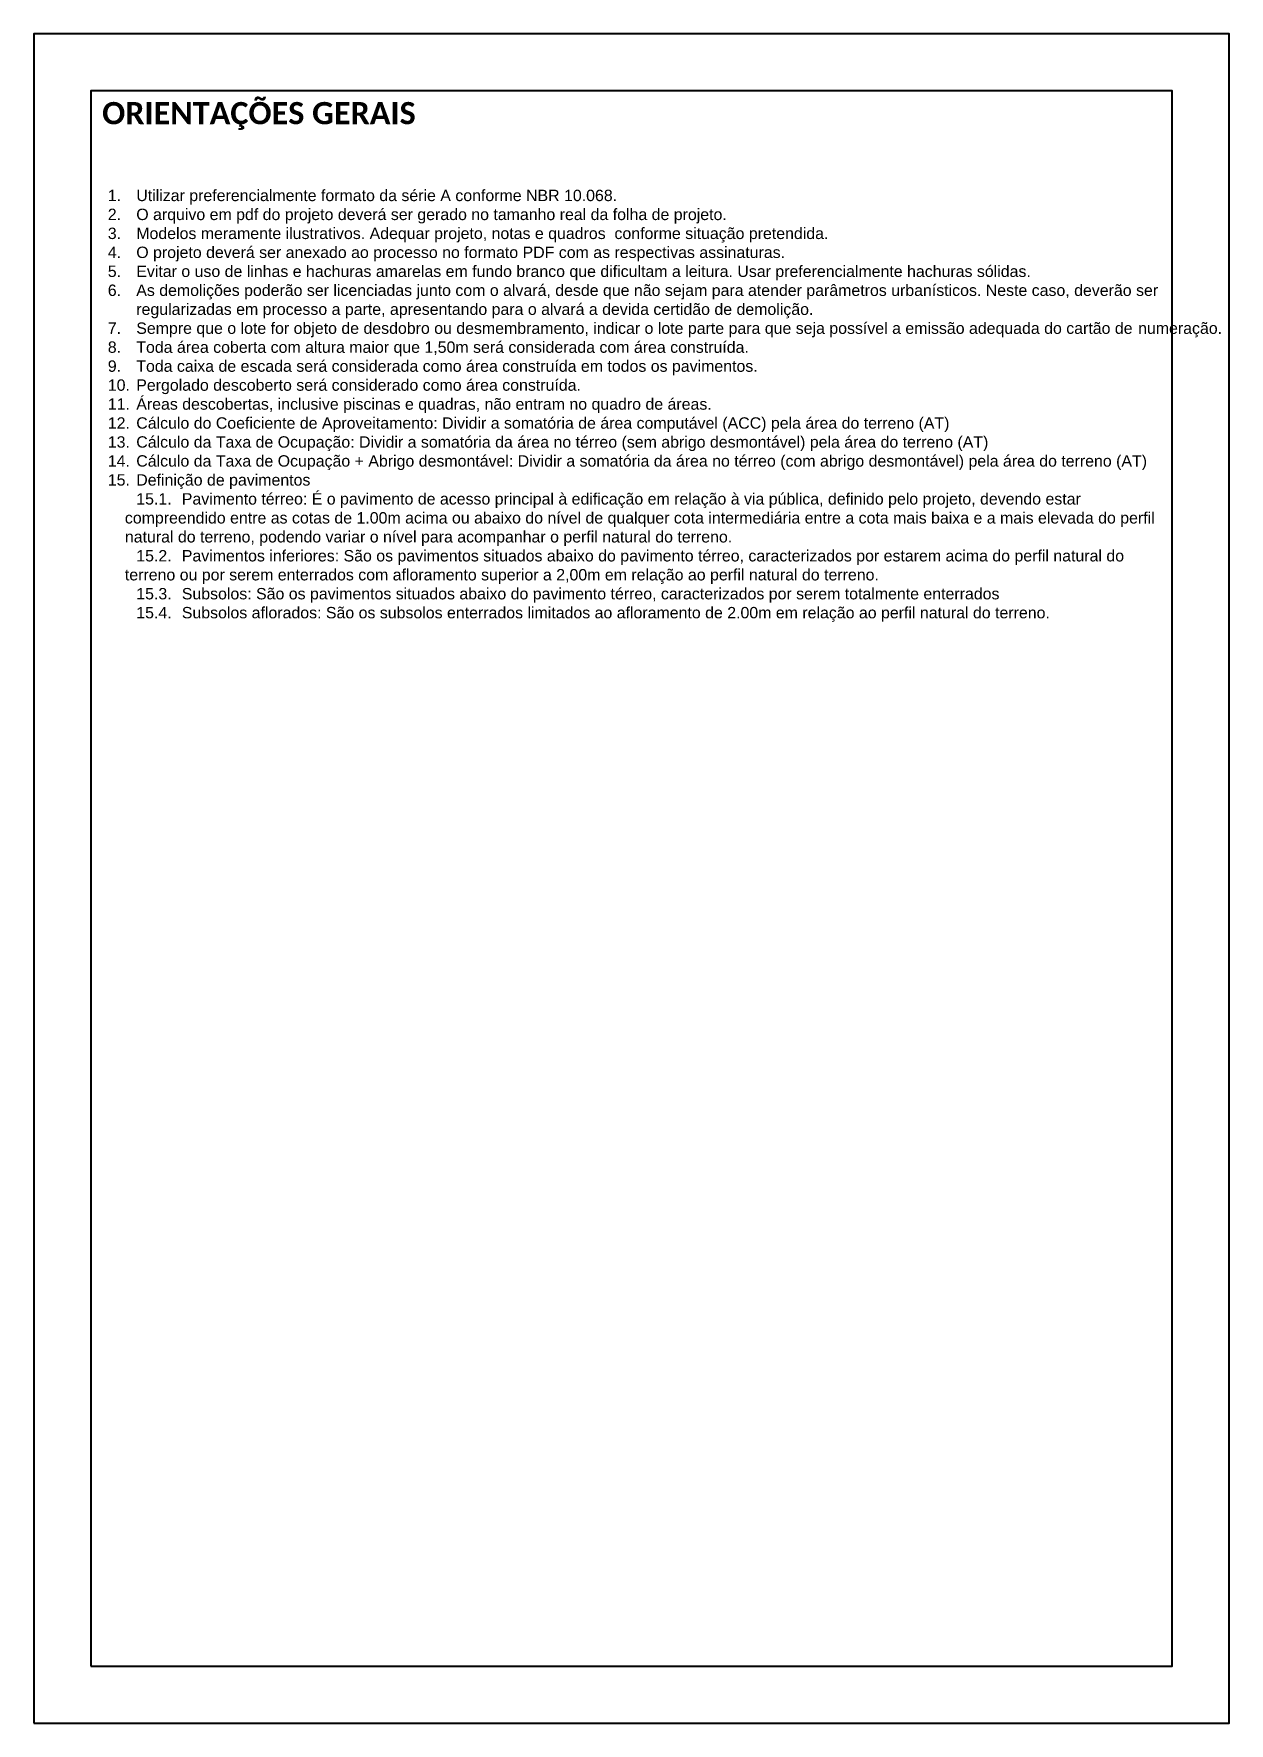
# Model space of a CAD drawing. Header units: millimetres. Extents: x -111 to 66, y -121 to 191.
# Drawn here: x -110.95 to -89.95, y 161.32 to 191.02 of the extents above; entities that cross this region are included whole.
import ezdxf

# ---------------------------------------------------------------- set-up
doc = ezdxf.new("R2010")
doc.units = ezdxf.units.MM
doc.layers.add('Cotas', color=1, linetype='Continuous')
doc.layers.add('Texto', color=1, linetype='Continuous')
doc.styles.add('Arial', font='arial.ttf')
doc.styles.add('ROMANS', font='romans')

msp = doc.modelspace()

# ---------------------------------------------------------------- linework, layer by layer
at = {"color": 5}
msp.add_lwpolyline([(-109.9507, 162.3246), (-90.9507, 162.3246), (-90.9507, 190.0246), (-109.9507, 190.0246)], close=True, dxfattribs=at)
at = {"layer": 'Cotas'}
msp.add_lwpolyline([(-110.9507, 161.3246), (-89.9507, 161.3246), (-89.9507, 191.0246), (-110.9507, 191.0246)], close=True, dxfattribs=at)

# ---------------------------------------------------------------- texts
at = {"layer": 'Texto', "insert": (-109.7507, 189.8246), "char_height": 0.5605, "attachment_point": 1, "style": 'ROMANS'}
msp.add_mtext_dynamic_manual_height_columns('\\pxql;{\\H0.69442x;\\fCalibri|b1|i0|c0|p34;\\C2;ORIENTAÇÕES GERAIS}', width=15.359772, gutter_width=18.5445, heights=[41.236], dxfattribs=at).dxf.set("width", 19)
at = {"layer": 'Texto', "insert": (-109.9507, 188.2831), "char_height": 0.2, "width": 19, "attachment_point": 1, "style": 'Arial'}
msp.add_mtext('\\pxi-1.5,l3ql;1.^IUtilizar preferencialmente formato da série A conforme NBR 10.068.\\P2.^IO arquivo em pdf do projeto deverá ser gerado no tamanho real da folha de projeto.\\P3.^IModelos meramente ilustrativos. Adequar projeto, notas e quadros  conforme situação pretendida.\\P4.^IO projeto deverá ser anexado ao processo no formato PDF com as respectivas assinaturas.\\P5.^IEvitar o uso de linhas e hachuras amarelas em fundo branco que dificultam a leitura. Usar preferencialmente hachuras sólidas.\\P6.^IAs demolições poderão ser licenciadas junto com o alvará, desde que não sejam para atender parâmetros urbanísticos. Neste caso, deverão ser ^Iregularizadas em processo a parte, apresentando para o alvará a devida certidão de demolição.\\P7.^ISempre que o lote for objeto de desdobro ou desmembramento, indicar o lote parte para que seja possível a emissão adequada do cartão de^Inumeração.\\P8.^IToda área coberta com altura maior que 1,50m será considerada com área construída.\\P9.^IToda caixa de escada será considerada como área construída em todos os pavimentos.\\P10.^IPergolado descoberto será considerado como área construída.\\P11.^IÁreas descobertas, inclusive piscinas e quadras, não entram no quadro de áreas.\\P12.^ICálculo do Coeficiente de Aproveitamento: Dividir a somatória de área computável (ACC) pela área do terreno (AT)\\P13.^ICálculo da Taxa de Ocupação: Dividir a somatória da área no térreo (sem abrigo desmontável) pela área do terreno (AT)\\P14.^ICálculo da Taxa de Ocupação + Abrigo desmontável: Dividir a somatória da área no térreo (com abrigo desmontável) pela área do terreno (AT)\\P15.^IDefinição de pavimentos\\P^I15.1.^IPavimento térreo: É o pavimento de acesso principal à edificação em relação à via pública, definido pelo projeto, devendo estar compreendido entre as cotas de 1.00m acima ou abaixo do nível de qualquer cota intermediária entre a cota mais baixa e a mais elevada do perfil natural do terreno, podendo variar o nível para acompanhar o perfil natural do terreno.\\P^I15.2.^IPavimentos inferiores: São os pavimentos situados abaixo do pavimento térreo, caracterizados por estarem acima do perfil natural do terreno ou por serem enterrados com afloramento superior a 2,00m em relação ao perfil natural do terreno.\\P^I15.3.^ISubsolos: São os pavimentos situados abaixo do pavimento térreo, caracterizados por serem totalmente enterrados\\P^I15.4.^ISubsolos aflorados: São os subsolos enterrados limitados ao afloramento de 2.00m em relação ao perfil natural do terreno.', dxfattribs=at)

doc.saveas('drawing.dxf')
